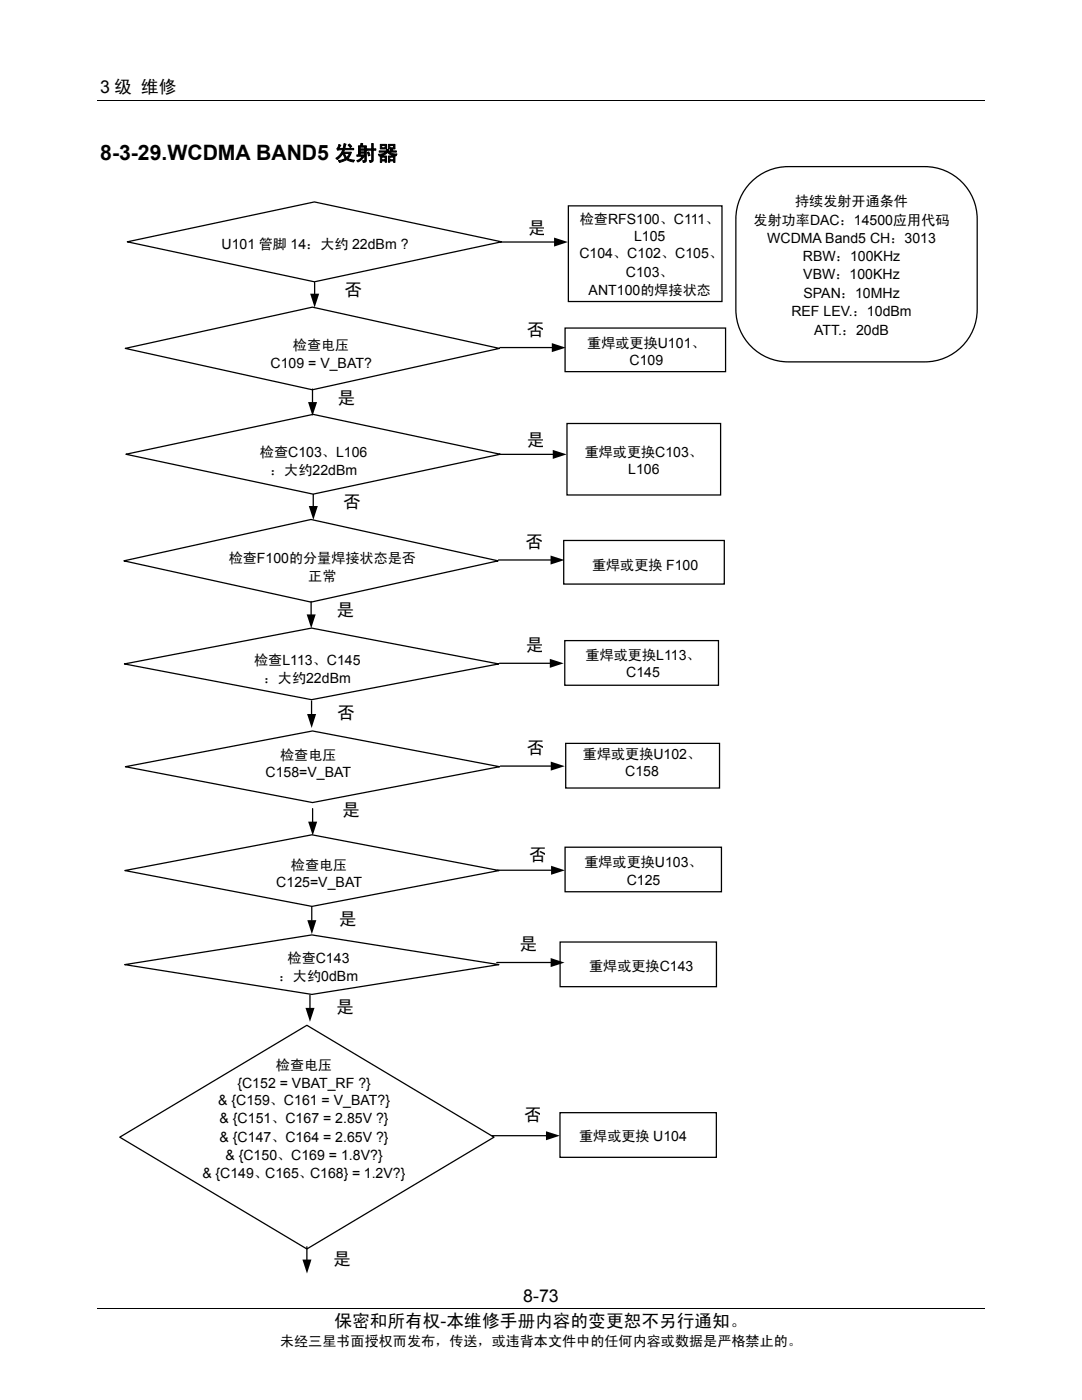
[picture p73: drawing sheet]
<svg xmlns="http://www.w3.org/2000/svg" width="216mm" height="279mm" viewBox="0 0 216 279" stroke-linecap="round" stroke-linejoin="round" font-family="sans-serif">
<defs><g id="words">
<text font-size="4.2" x="20" y="32">8-3-29.WCDMA BAND5 发射器</text>
<g font-size="3.5">
<text x="20" y="18.6">3 级 维修</text>
<text x="105.4" y="46.7">是</text>
<text x="68.7" y="59">否</text>
<text x="105.2" y="67">否</text>
<text x="67.4" y="80.6">是</text>
<text x="105.1" y="89">是</text>
<text x="68.5" y="101.4">否</text>
<text x="104.9" y="109.4">否</text>
<text x="67.1" y="123">是</text>
<text x="104.9" y="130">是</text>
<text x="67.3" y="143.5">否</text>
<text x="105.1" y="150.5">否</text>
<text x="68.3" y="162.9">是</text>
<text x="105.6" y="171.9">否</text>
<text x="67.6" y="184.6">是</text>
<text x="103.7" y="189.6">是</text>
<text x="67.1" y="202.2">是</text>
<text x="104.6" y="223.7">否</text>
<text x="66.5" y="252.4">是</text>
<text x="104.4" y="259.9">8-73</text>
<text x="66.7" y="264.8">保密和所有权-本维修手册内容的变更恕不另行通知。</text>
</g>
<g font-size="2.8">
<text x="158.7" y="41.1">持续发射开通条件</text>
<text x="115.7" y="44.7">检查RFS100、C111、</text>
<text x="150.4" y="44.8">发射功率DAC：14500应用代码</text>
<text x="44.2" y="49.7">U101 管脚 14：大约 22dBm ?</text>
<text x="115.6" y="51.6">C104、C102、C105、</text>
<text x="126.5" y="48.1">L105</text>
<text x="153.1" y="48.5">WCDMA Band5 CH：3013</text>
<text x="160.2" y="52.1">RBW：100KHz</text>
<text x="117.5" y="58.9">ANT100的焊接状态</text>
<text x="124.9" y="55.2">C103、</text>
<text x="160.3" y="55.8">VBW：100KHz</text>
<text x="160.3" y="59.4">SPAN：10MHz</text>
<text x="157.9" y="63.1">REF LEV.：10dBm</text>
<text x="58.5" y="69.9">检查电压</text>
<text x="117.2" y="69.4">重焊或更换U101、</text>
<text x="162.4" y="66.8">ATT.：20dB</text>
<text x="54" y="73.3">C109 = V_BAT?</text>
<text x="125.6" y="72.9">C109</text>
<text x="51.9" y="91.1">检查C103、L106</text>
<text x="53.9" y="94.8">：大约22dBm</text>
<text x="116.7" y="91.2">重焊或更换C103、</text>
<text x="125.3" y="94.6">L106</text>
<text x="45.6" y="112.3">检查F100的分量焊接状态是否</text>
<text x="118.1" y="113.8">重焊或更换 F100</text>
<text x="61.5" y="116">正常</text>
<text x="116.9" y="131.6">重焊或更换L113、</text>
<text x="50.7" y="132.7">检查L113、C145</text>
<text x="52.6" y="136.3">：大约22dBm</text>
<text x="125" y="135.1">C145</text>
<text x="53" y="155">C158=V_BAT</text>
<text x="55.9" y="151.6">检查电压</text>
<text x="116.3" y="151.4">重焊或更换U102、</text>
<text x="124.8" y="154.9">C158</text>
<text x="58.1" y="173.6">检查电压</text>
<text x="116.6" y="173.1">重焊或更换U103、</text>
<text x="55.1" y="177.1">C125=V_BAT</text>
<text x="125.1" y="176.5">C125</text>
<text x="55.6" y="195.9">：大约0dBm</text>
<text x="57.4" y="192.2">检查C143</text>
<text x="117.6" y="193.7">重焊或更换C143</text>
<text x="55.1" y="213.6">检查电压</text>
<text x="43.5" y="220.5">&amp; {C159、C161 = V_BAT?}</text>
<text x="47.4" y="217">{C152 = VBAT_RF ?}</text>
<text x="43.8" y="227.8">&amp; {C147、C164 = 2.65V ?}</text>
<text x="43.8" y="224.2">&amp; {C151、C167 = 2.85V ?}</text>
<text x="115.6" y="227.8">重焊或更换 U104</text>
<text x="45" y="231.5">&amp; {C150、C169 = 1.8V?}</text>
<text x="40.4" y="235.1">&amp; {C149、C165、C168} = 1.2V?}</text>
<text x="55.9" y="268.6">未经三星书面授权而发布，传送，或违背本文件中的任何内容或数据是严格禁止的。</text>
</g>
</g></defs>
<path d="M19.5 20h177M19.5 261.1h177" fill="none" stroke="#000" stroke-width=".2"/>
<g fill="none" stroke="#000" stroke-width=".25">
<path d="M149.5 36.8a10.4 10.4 0 0 1 7.8-3.5h27.2a10.5 10.5 0 0 1 10.5 10.4v18.1a10.5 10.5 0 0 1-10.5 10.4h-27.2a10.5 10.5 0 0 1-10.5-10.4v-18.1a10.4 10.4 0 0 1 2.7-6.9zM25.4 48.3l37.3-8 37.4 8-37.4 7.9zM62.8 56.4v2.3M99.8 48.3h10.8M113.4 41.1h30.7v19.1h-30.7zM25 69.5l37.3-8.2 37.4 8.2-37.4 8.3zM62.4 77.6v2.7M99.7 69.4h10.5M112.8 65.5h32v8.7h-32zM25.1 90.7l37.4-8 37.3 8-37.3 7.9zM62.5 98.8v2.2M99.5 90.7h10.8"/>
<path d="M113.1 84.5h30.7v14.3h-30.7zM24.7 111.9l37.4-8.2 37.3 8.2-37.3 8.3zM99.5 111.8h10.4M112.5 107.9h32v8.7h-32zM24.8 132.5l37.4-7.2 37.3 7.2-37.3 7.1zM62.1 120v2.7M62.2 139.9v2.6M99.7 132.4h10M112.7 127.8h30.7v9h-30.7zM25 153l37.4-7.1 37.3 7.1-37.3 7.2zM99.8 152.9h10.1M112.9 148.4h30.7v8.9h-30.7z"/>
<path d="M24.9 173.7l37.4-7.1 37.3 7.1-37.3 7.2zM62.4 161.4v2.6M99.2 173.7h10.8M112.8 169.1h31.2v8.9h-31.2zM24.9 192.5l37.3-5.9 37.3 5.9-37.3 6zM61.8 198.6v2.6M62.2 181v2.7M99.1 192.1h10.8M111.8 188h31.2v8.9h-31.2zM23.9 226.9l37.3-22.3 37.4 22.3-37.4 22.4zM98.2 226.7h10.8M111.7 222.1h31.2v8.9h-31.2z"/>
<path d="M61.2 248.8v2.6"/>
</g>
<g fill="#000">
<path d="M61.9 58.6h1.8l-.9 2.8zM110.6 47.4l2.7 .9-2.7 .9zM110.1 68.5l2.8 .9-2.8 .9zM61.5 80.2h1.8l-.9 2.8zM110.3 89.8l2.8 .9-2.8 .9zM61.6 101h1.8l-.9 2.8zM109.9 110.9l2.7 .9-2.7 .9zM61.2 122.6h1.8l-.9 2.8zM109.7 131.5l2.8 .9-2.8 .9zM61.3 142.5h1.8l-.9 2.8zM109.9 152l2.8 .9-2.8 .9zM61.5 164h1.8l-.9 2.8z"/>
<path d="M110 172.8l2.7 .9-2.7 .9zM61.3 183.6h1.8l-.9 2.8zM109.9 191.2l2.7 .9-2.7 .9zM61 201.1h1.8l-1 2.8zM108.9 225.8l2.8 .9-2.8 .9zM60.3 251.4h1.8l-.8 2.8z"/>
</g>
<use href="#words"/>
</svg>
